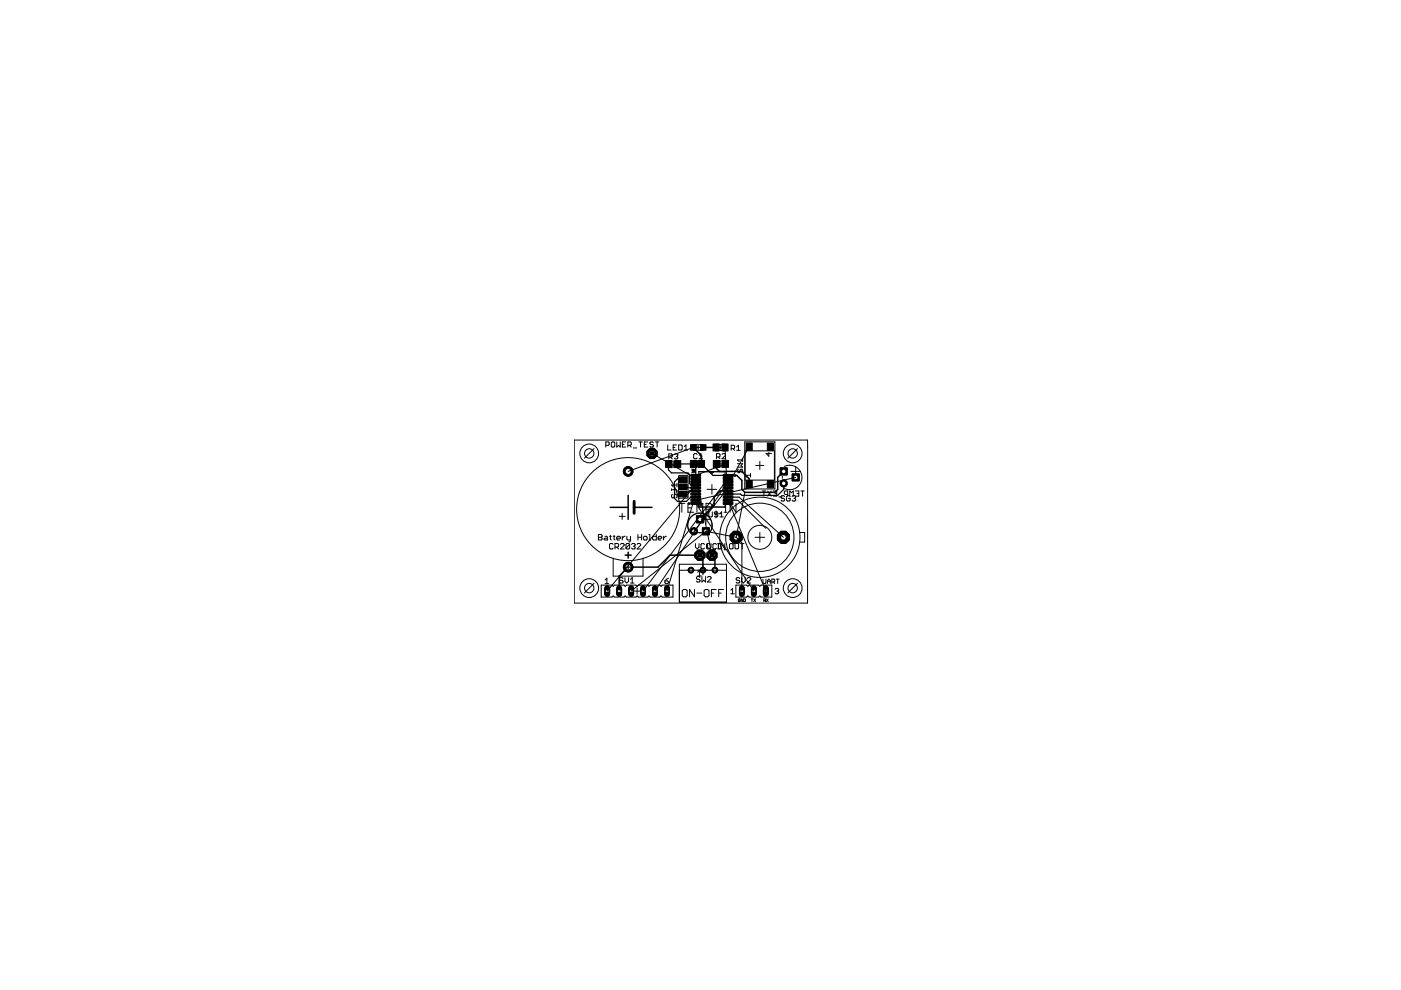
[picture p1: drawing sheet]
<svg xmlns="http://www.w3.org/2000/svg" width="297mm" height="210mm" viewBox="0 0 297 210" stroke-linecap="round" stroke-linejoin="round" font-family="sans-serif">
<g fill="none" stroke="#000" stroke-width=".21">
<path d="M166.3 98.9a2.6 2.6 0 0 1 3.7 2.3 2.6 2.6 0 0 1-3.7 2.4M167.7 99.9h2M168.7 98.9v2.1M161.6 104.1h.7M162 104.1v1.1M162.8 104.1l.7 1.1M163.5 104.1l-.7 1.1M164 104.1h.7v1.1h-.7M164.3 104.6h.4M165.1 105.4h.7M165.9 101v.4M167 104.8h-.5l-.2-.2v-.3l.2-.2h.5v1.1"/>
<path d="M167.4 105.2v-1.1l.4 .4 .4-.4v1.1M168.6 104.1h.8v1.1h-.8M169 104.6h.4M169.8 104.1h.7M170.2 104.1v1.1"/>
</g>
<circle cx="147.1" cy="112.6" r=".74" fill="#000" stroke="#000" stroke-width=".21"/>
<circle cx="147.1" cy="112.6" r=".49" fill="#fff" stroke="#000" stroke-width=".21"/>
<path d="M147.7 109.4h1.4v1.4h-1.4z" fill="#000" stroke="#000" stroke-width=".21"/>
<circle cx="148.4" cy="110.1" r=".49" fill="#fff" stroke="#000" stroke-width=".21"/>
<path d="M148.9 111.9h1.5v1.5h-1.5z" fill="#000" stroke="#000" stroke-width=".21"/>
<circle cx="149.7" cy="112.6" r=".49" fill="#fff" stroke="#000" stroke-width=".21"/>
<circle cx="166.2" cy="102.5" r=".74" fill="#000" stroke="#000" stroke-width=".21"/>
<circle cx="166.2" cy="102.5" r=".49" fill="#fff" stroke="#000" stroke-width=".21"/>
<path d="M168 100.5h1.4v1.5h-1.4z" fill="#000" stroke="#000" stroke-width=".21"/>
<circle cx="168.7" cy="101.2" r=".49" fill="#fff" stroke="#000" stroke-width=".21"/>
<path d="M165.4 99.2h1.5v1.5h-1.5z" fill="#000" stroke="#000" stroke-width=".21"/>
<circle cx="166.2" cy="99.9" r=".49" fill="#fff" stroke="#000" stroke-width=".21"/>
<circle cx="156.1" cy="113.9" r="1.38" fill="#000" stroke="#000" stroke-width=".21"/>
<circle cx="156.1" cy="113.9" r=".59" fill="#fff" stroke="#000" stroke-width=".21"/>
<circle cx="166.1" cy="113.9" r="1.38" fill="#000" stroke="#000" stroke-width=".21"/>
<circle cx="166.1" cy="113.9" r=".59" fill="#fff" stroke="#000" stroke-width=".21"/>
<circle cx="133.2" cy="99.9" r="1.02" fill="#000" stroke="#000" stroke-width=".21"/>
<circle cx="133.2" cy="99.9" r=".64" fill="#fff" stroke="#000" stroke-width=".21"/>
<circle cx="133.2" cy="120.2" r="1.02" fill="#000" stroke="#000" stroke-width=".21"/>
<circle cx="133.2" cy="120.2" r=".64" fill="#fff" stroke="#000" stroke-width=".21"/>
<path d="M128.7 124.7v1.2" fill="none" stroke="#000" stroke-width="1.2"/>
<circle cx="128.7" cy="125.3" r=".4" fill="#fff" stroke="#000" stroke-width=".21"/>
<path d="M131.3 124.7v1.2" fill="none" stroke="#000" stroke-width="1.2"/>
<circle cx="131.3" cy="125.3" r=".4" fill="#fff" stroke="#000" stroke-width=".21"/>
<path d="M133.8 124.7v1.2" fill="none" stroke="#000" stroke-width="1.2"/>
<circle cx="133.8" cy="125.3" r=".4" fill="#fff" stroke="#000" stroke-width=".21"/>
<path d="M136.3 124.7v1.2" fill="none" stroke="#000" stroke-width="1.2"/>
<circle cx="136.3" cy="125.3" r=".4" fill="#fff" stroke="#000" stroke-width=".21"/>
<path d="M138.9 124.7v1.2" fill="none" stroke="#000" stroke-width="1.2"/>
<circle cx="138.9" cy="125.3" r=".4" fill="#fff" stroke="#000" stroke-width=".21"/>
<path d="M141.4 124.7v1.2" fill="none" stroke="#000" stroke-width="1.2"/>
<circle cx="141.4" cy="125.3" r=".4" fill="#fff" stroke="#000" stroke-width=".21"/>
<circle cx="149" cy="120.9" r=".59" fill="#000" stroke="#000" stroke-width=".21"/>
<circle cx="149" cy="120.9" r=".4" fill="#fff" stroke="#000" stroke-width=".21"/>
<circle cx="146.5" cy="120.9" r=".59" fill="#000" stroke="#000" stroke-width=".21"/>
<circle cx="146.5" cy="120.9" r=".4" fill="#fff" stroke="#000" stroke-width=".21"/>
<circle cx="151.6" cy="120.9" r=".59" fill="#000" stroke="#000" stroke-width=".21"/>
<circle cx="151.6" cy="120.9" r=".4" fill="#fff" stroke="#000" stroke-width=".21"/>
<circle cx="150.9" cy="117.7" r="1.17" fill="#000" stroke="#000" stroke-width=".21"/>
<circle cx="150.9" cy="117.7" r=".66" fill="#fff" stroke="#000" stroke-width=".21"/>
<circle cx="148.4" cy="117.7" r="1.17" fill="#000" stroke="#000" stroke-width=".21"/>
<circle cx="148.4" cy="117.7" r=".66" fill="#fff" stroke="#000" stroke-width=".21"/>
<circle cx="138.2" cy="96.1" r="1.17" fill="#000" stroke="#000" stroke-width=".21"/>
<circle cx="138.2" cy="96.1" r=".66" fill="#fff" stroke="#000" stroke-width=".21"/>
<path d="M157.3 124.7v1.2" fill="none" stroke="#000" stroke-width="1.2"/>
<circle cx="157.3" cy="125.3" r=".4" fill="#fff" stroke="#000" stroke-width=".21"/>
<path d="M159.8 124.7v1.2" fill="none" stroke="#000" stroke-width="1.2"/>
<circle cx="159.8" cy="125.3" r=".4" fill="#fff" stroke="#000" stroke-width=".21"/>
<path d="M162.4 124.7v1.2" fill="none" stroke="#000" stroke-width="1.2"/>
<circle cx="162.4" cy="125.3" r=".4" fill="#fff" stroke="#000" stroke-width=".21"/>
<g fill="#000" stroke="#000" stroke-width=".21">
<path d="M141.1 97.7h1.3v1.4h-1.3zM143 97.7h1.3v1.4h-1.3zM146.4 97.6h1.3v1.5h-1.3zM146.4 94.3h1.2v1.2h-1.2zM148.1 97.6h1.3v1.5h-1.3zM148.5 94.3h1.2v1.2h-1.2zM151.2 94.1h1.3v1.5h-1.3zM151.2 97.6h1.3v1.5h-1.3zM153.1 94.1h1.3v1.5h-1.3zM153.1 97.6h1.4v1.5h-1.4zM158.2 93.9h1.3v1.6h-1.3zM162.7 93.9h1.3v1.6h-1.3z"/>
<path d="M144.1 104.1h1.6v1.2h-1.6zM144.1 102.6h1.6v1.2h-1.6zM144.1 101.1h1.6v1.2h-1.6zM146.5 100.6h2v.4h-2zM146.5 101.2h2v.5h-2zM146.5 101.9h2v.4h-2zM146.5 102.6h2v.4h-2zM146.5 103.2h2v.4h-2zM146.5 103.9h2v.4h-2zM146.5 104.5h2v.5h-2zM146.5 105.2h2v.4h-2zM146.5 105.9h2v.4h-2z"/>
<path d="M146.5 106.5h2v.4h-2zM153.3 106.5h2.1v.4h-2.1zM153.3 105.9h2.1v.4h-2.1zM153.3 105.2h2.1v.4h-2.1zM153.3 104.5h2.1v.5h-2.1zM153.3 103.9h2.1v.4h-2.1zM153.3 103.2h2.1v.4h-2.1zM153.3 102.6h2.1v.4h-2.1zM153.3 101.9h2.1v.4h-2.1zM153.3 101.2h2.1v.5h-2.1zM153.3 100.6h2.1v.4h-2.1zM158.2 101.9h1.3v1.5h-1.3z"/>
<path d="M162.7 101.9h1.3v1.5h-1.3z"/>
</g>
<path d="M141.8 98.4l-.1 1.2 .7 .7h3.5l.3 .3v1.9l.3 .3h1M143.7 98.4h3.3l.5 .4v2M148.7 98.4l2.5 2.4h3.2M144.9 103.2l.2 .2h2.4M144.9 101.7l-.2-.2h-1.1l-.6 .7v3.5l.6 .6h1.9l.9-.9h1.1M147.5 104.1h-1.3l-.3 .3h-.7l-.3 .3M154.4 106.1h2M154.4 105.4h2.3M166.2 102.5v1.3l-1.3 1.2h-7.6l-.3-.2h-2.6" fill="none" stroke="#000" stroke-width=".25"/>
<path d="M147 94.9l1.7 1.7v1.8M148.7 96.8h.1M149.1 94.9h2.7M151.9 98.4h.1M151.9 98.4v.9l.6 .6h4.8l1.5 1.6v1.2M166.2 99.9l-1.3 1.3v2.6l-.6 .6h-6.4l-.6-.6v-1.9l-1.1-1.1h-1.8M150.9 117.7l.7 .6v2.6M154.4 104.1h-1.7l-1.3 1.3v1.7l-3 3M149 120.9v-2.6l-.6-.6h-6.4l-2.5 2.5h-6.3l-1.9 2v3.1" fill="none" stroke="#000" stroke-width=".32"/>
<circle cx="147.1" cy="112.6" r=".74" fill="#000" stroke="#000" stroke-width=".21"/>
<circle cx="147.1" cy="112.6" r=".49" fill="#fff" stroke="#000" stroke-width=".21"/>
<path d="M147.7 109.4h1.4v1.4h-1.4z" fill="#000" stroke="#000" stroke-width=".21"/>
<circle cx="148.4" cy="110.1" r=".49" fill="#fff" stroke="#000" stroke-width=".21"/>
<path d="M148.9 111.9h1.5v1.5h-1.5z" fill="#000" stroke="#000" stroke-width=".21"/>
<circle cx="149.7" cy="112.6" r=".49" fill="#fff" stroke="#000" stroke-width=".21"/>
<circle cx="166.2" cy="102.5" r=".74" fill="#000" stroke="#000" stroke-width=".21"/>
<circle cx="166.2" cy="102.5" r=".49" fill="#fff" stroke="#000" stroke-width=".21"/>
<path d="M168 100.5h1.4v1.5h-1.4z" fill="#000" stroke="#000" stroke-width=".21"/>
<circle cx="168.7" cy="101.2" r=".49" fill="#fff" stroke="#000" stroke-width=".21"/>
<path d="M165.4 99.2h1.5v1.5h-1.5z" fill="#000" stroke="#000" stroke-width=".21"/>
<circle cx="166.2" cy="99.9" r=".49" fill="#fff" stroke="#000" stroke-width=".21"/>
<circle cx="156.1" cy="113.9" r="1.38" fill="#000" stroke="#000" stroke-width=".21"/>
<circle cx="156.1" cy="113.9" r=".59" fill="#fff" stroke="#000" stroke-width=".21"/>
<circle cx="166.1" cy="113.9" r="1.38" fill="#000" stroke="#000" stroke-width=".21"/>
<circle cx="166.1" cy="113.9" r=".59" fill="#fff" stroke="#000" stroke-width=".21"/>
<circle cx="133.2" cy="99.9" r="1.02" fill="#000" stroke="#000" stroke-width=".21"/>
<circle cx="133.2" cy="99.9" r=".64" fill="#fff" stroke="#000" stroke-width=".21"/>
<circle cx="133.2" cy="120.2" r="1.02" fill="#000" stroke="#000" stroke-width=".21"/>
<circle cx="133.2" cy="120.2" r=".64" fill="#fff" stroke="#000" stroke-width=".21"/>
<path d="M128.7 124.7v1.2" fill="none" stroke="#000" stroke-width="1.2"/>
<circle cx="128.7" cy="125.3" r=".4" fill="#fff" stroke="#000" stroke-width=".21"/>
<path d="M131.3 124.7v1.2" fill="none" stroke="#000" stroke-width="1.2"/>
<circle cx="131.3" cy="125.3" r=".4" fill="#fff" stroke="#000" stroke-width=".21"/>
<path d="M133.8 124.7v1.2" fill="none" stroke="#000" stroke-width="1.2"/>
<circle cx="133.8" cy="125.3" r=".4" fill="#fff" stroke="#000" stroke-width=".21"/>
<path d="M136.3 124.7v1.2" fill="none" stroke="#000" stroke-width="1.2"/>
<circle cx="136.3" cy="125.3" r=".4" fill="#fff" stroke="#000" stroke-width=".21"/>
<path d="M138.9 124.7v1.2" fill="none" stroke="#000" stroke-width="1.2"/>
<circle cx="138.9" cy="125.3" r=".4" fill="#fff" stroke="#000" stroke-width=".21"/>
<path d="M141.4 124.7v1.2" fill="none" stroke="#000" stroke-width="1.2"/>
<circle cx="141.4" cy="125.3" r=".4" fill="#fff" stroke="#000" stroke-width=".21"/>
<circle cx="149" cy="120.9" r=".59" fill="#000" stroke="#000" stroke-width=".21"/>
<circle cx="149" cy="120.9" r=".4" fill="#fff" stroke="#000" stroke-width=".21"/>
<circle cx="146.5" cy="120.9" r=".59" fill="#000" stroke="#000" stroke-width=".21"/>
<circle cx="146.5" cy="120.9" r=".4" fill="#fff" stroke="#000" stroke-width=".21"/>
<circle cx="151.6" cy="120.9" r=".59" fill="#000" stroke="#000" stroke-width=".21"/>
<circle cx="151.6" cy="120.9" r=".4" fill="#fff" stroke="#000" stroke-width=".21"/>
<circle cx="150.9" cy="117.7" r="1.17" fill="#000" stroke="#000" stroke-width=".21"/>
<circle cx="150.9" cy="117.7" r=".66" fill="#fff" stroke="#000" stroke-width=".21"/>
<circle cx="148.4" cy="117.7" r="1.17" fill="#000" stroke="#000" stroke-width=".21"/>
<circle cx="148.4" cy="117.7" r=".66" fill="#fff" stroke="#000" stroke-width=".21"/>
<circle cx="138.2" cy="96.1" r="1.17" fill="#000" stroke="#000" stroke-width=".21"/>
<circle cx="138.2" cy="96.1" r=".66" fill="#fff" stroke="#000" stroke-width=".21"/>
<path d="M157.3 124.7v1.2" fill="none" stroke="#000" stroke-width="1.2"/>
<circle cx="157.3" cy="125.3" r=".4" fill="#fff" stroke="#000" stroke-width=".21"/>
<path d="M159.8 124.7v1.2" fill="none" stroke="#000" stroke-width="1.2"/>
<circle cx="159.8" cy="125.3" r=".4" fill="#fff" stroke="#000" stroke-width=".21"/>
<path d="M162.4 124.7v1.2" fill="none" stroke="#000" stroke-width="1.2"/>
<circle cx="162.4" cy="125.3" r=".4" fill="#fff" stroke="#000" stroke-width=".21"/>
<g fill="none" stroke="#000" stroke-width=".21">
<path d="M121.8 93.3h49.4v34.6h-49.4zM125.9 95.1l-2 2.1M128.4 94.4h.6l.2-.2v-.3l-.2-.2h-.6v1.1M129.6 93.9l.2-.2 .5 .2v.7l-.1 .2-.6-.2zM130.8 93.7v1.1l.3-.4 .4 .4v-1.1M132 94.2h.3M132.7 93.7h-.7v1.1h.7M133.1 94.4h.6l.1-.5-.1-.2h-.6v1.1M133.5 94.4l.3 .4M134.3 95h.7M135.4 93.7h.8M135.8 93.7v1.1"/>
<path d="M136.6 94.2h.4M137.4 93.7h-.8v1.1h.8M137.8 96.1h.9M138.2 95.7v.9M138.2 96.1l9.3 5.4M138.5 93.9l-.2-.2h-.3l-.2 .2 .2 .3h.3l.2 .2-.2 .4h-.3l-.2-.2M139 93.7h.7M139.3 93.7v1.1M141.6 94.3v1.1h.7M141.8 96.9h.5l.2-.1v-.4l-.2-.2h-.5v1.1M142.2 96.9l.3 .4M142.2 98.4h1"/>
<path d="M142.3 99h.8M142.3 97.8h.8M142.7 97.9v1M142.7 94.9h.4M143 96.4l.5-.2 .2 .2-.2 .4M143.3 96.8h.2M143.4 94.3h-.7v1.1h.7M143.5 96.8l.2 .1-.2 .4-.5-.2M143.9 94.3h.5l.2 .2v.7l-.2 .2h-.5zM145.1 95.4h.7M145.1 94.7l.3-.4v1.1M146.7 99.5l.8 .7"/>
<path d="M146.7 99.8h.8M147 94.9l-13.8 5M147.1 99.5v.7M147.1 94.5l.3 .3-.3 .4M147.1 95.5h1.4M147.3 98.4h1.1M147.5 97.7h.8M147.5 99.5l-.8 .7M147.5 99h.8M147.5 94.3h1.1M147.6 94.9h.9M147.8 96.4l-.2-.2-.5 .2v.7l.2 .2 .5-.2"/>
<path d="M147.9 97.8v1.1M148 94.5v.8M148.2 97.3h.8M148.2 96.5l.4-.3v1.1M149 94.5l-.3 .3 .3 .4M151.9 96.9h.6l.2-.2v-.3l-.2-.2h-.6v1.1M152.3 96.9l.4 .4M152.3 98.4h1.1M152.4 95.5h.8M152.4 94.2h.8M152.4 94.9h.8M152.4 97.7h.8"/>
<path d="M152.4 99h.8M152.8 94.5v.8M152.8 97.8v1.1M153.1 96.4l.2-.2 .5 .2v.1l-.7 .8h.7M153.7 94.9l.7 11.8M153.8 98.4l-6.3 2.4 3.4 16.9M155 95.1h.6l.2-.2v-.3l-.2-.2h-.6v1.1M155.4 95.1l.4 .4M156.2 95.5h.7M156.2 94.8l.4-.4v1.1M156.4 98.3h1.1l-.4 .4 .4 .3h-1.1M156.5 99.5l-.1 .2v.3l.1 .2 .4-.2v-.3l.2-.2 .4 .2v.3l-.2 .2"/>
<path d="M157.5 97.2v.7M157.5 97.5h-1.1l.3 .4M157.9 93.7h6.4v10h-6.4zM158 95.6h6.2v6.2h-6.2zM158.8 94.7l-4.4 8.1M160.2 98.7h1.7M161.1 97.8v1.7M163 95.9v.8l-.6-.6h1.2M169.1 95.1l-2.1 2.1M126.9 113.3h.6l.2 .2-.2 .4 .2 .4-.2 .2h-.6zM126.9 113.9h.6M128.2 113.7h.4l.2 .2v.6h-.6l-.2-.2 .2-.2h.6"/>
<path d="M129.2 113.7h.4M129.4 113.5v.8l.2 .2M130 113.7h.4M130 115.4l-.2-.2h-.4l-.2 .2v.8l.2 .2h.4l.2-.2M130 118.3v3.9h6.3v-3.9M130.2 113.5v.8l.2 .2M130.4 116h.6l.2-.2v-.4l-.2-.2h-.6v1.2M130.8 114.1h.8l-.2-.4h-.4l-.2 .2v.4l.2 .2h.4M130.8 116l.4 .4M131.3 109.5h1.2M131.6 115.4l.1-.2h.4l.2 .2v.2l-.7 .8h.7M131.9 108.8v1.3"/>
<path d="M131.9 113.7v.8M132.5 113.7h-.2l-.4 .4M132.9 113.7v.6l.2 .2h.6M133.2 119.2v2.1M133.5 115.4l-.2-.2h-.4l-.2 .2v.8M133.5 115.4v.8l-.2 .2h-.4l-.2-.2M133.5 115.4l-.8 .8M133.7 113.7v1l-.4 .2M133.9 115.4l.2-.2h.4l.2 .2-.2 .4M134.3 115.8h.2M134.5 115.8l.2 .2-.2 .4h-.4l-.2-.2M135.1 115.4l.2-.2h.3l.2 .2v.2l-.7 .8h.7"/>
<path d="M135.3 113.9h.7M135.3 113.3v1.2M136 113.3v1.2M136.6 113.7h.4l.2 .2v.4l-.2 .2h-.4l-.2-.2v-.4zM137.6 113.3h.2v1.2M137.6 114.5h.4M139.1 113.3v1.2h-.5l-.2-.2v-.4l.2-.2h.5M139.5 114.1h.8l-.2-.4h-.4l-.2 .2v.4l.2 .2h.4M140.7 113.7v.8M141.3 113.7h-.2l-.4 .4M142.4 103.8h.9l.2 .2-.2 .4M142.4 103.6v.4"/>
<path d="M142.6 104.8l-.2 .2v.4l.2 .2 .4-.2v-.4l.2-.2 .3 .2v.4l-.2 .2M143.5 102.8h-1.1l.4 .4M143.5 102.5v.7M143.8 103.2h.3M143.9 100.9l1.7-.1 .3 .2v4.4l-.2 .2h-1.6l-.2-.1zM143.9 106.7h1.3M144 119.6h10v8.1h-10zM144.5 103.2h.8M144.6 106.7v1.9M144.9 100.9v.5M144.9 102.8v.8M144.9 105v.5"/>
<path d="M145.6 103.2h.3M145.9 107.7h.6M146 106.6v.3h.2v-.3M146 112.5a2.59 2.59 0 0 1 2.4-3.7 2.59 2.59 0 0 1 2.3 3.7M146.5 109.6a2.59 2.59 0 0 1 3.6-.2 2.59 2.59 0 0 1 .4 3.5h-4.2a2.61 2.61 0 0 1 .2-3.3zM147.1 106.7h-1.2v1.9h1.2M147.4 115.3v.7l.4 .4 .4-.4v-.7M147.5 102.8l-18.8 22.5M147.5 106.7l12.3 18.6M147.5 104.8l-6.1 20.5M147.8 108.6v-1.9l.6 .7 .6-.7v1.9M148 117.7h.8"/>
<path d="M148.1 100h5.6v7.5h-5.6zM148.1 106.6h-1.3v.3h1.3M148.1 100.6h-1.3v.4h1.3M148.1 101.3h-1.3v.3h1.3M148.1 101.9h-1.3v.4h1.3M148.1 102.6h-1.3v.4h1.3M148.1 103.3h-1.3v.3h1.3M148.1 103.9h-1.3v.4h1.3M148.1 104.6h-1.3v.3h1.3M148.1 105.2h-1.3v.4h1.3M148.1 105.9h-1.3v.4h1.3M148.4 117.3v.8"/>
<path d="M148.7 110.1h2M149 119.9v2M149.4 115.4l-.2-.1h-.4l-.2 .1v.8l.2 .2h.4l.2-.2M149.7 109.1v2M149.7 108h.9l.3-.3v-.7l-.3-.3h-.9v1.9M149.9 103.8h2.1M150 115.3h.4l.2 .1M150 115.3l-.2 .1v.8l.2 .2h.4M150 115.3v.7l.4 .4M150.3 108.5v.9l.2 .2 .5-.2v-.9M150.5 117.7h.8M150.6 116.2l-.2 .2"/>
<path d="M150.6 100l.3 .3 .2-.1 .1-.2M150.7 115.3v.7l-.3 .4M150.9 102.7v2.1M150.9 117.3v.8M151 116.6h.7M151.6 108.9h1.2M151.8 108.3v1.5M151.9 115.4l-.2-.1h-.4l-.1 .1v.8l.1 .2h.4l.2-.2M152.1 115.3h.8l.2 .1M152.2 108.7l-.2-.2h-.4l-.1 .2 .1 .4 .6 .1-.2 .4h-.4l-.1-.2M152.3 115.3v1.1M152.3 116.2l.2 .2"/>
<path d="M152.5 115.3l-.2 .1M152.6 109.6h.8M152.6 108.9l.4-.4v1.1M153.1 116.2l-.2 .2h-.8M153.5 116.6h.8M153.5 106.7h.6M153.5 108.6h.6M153.7 115.3v1.1l-.8-1.1v1.1M153.7 106.6h1.3v.3h-1.3M153.7 100.6h1.3v.4h-1.3M153.7 101.3h1.3v.3h-1.3M153.7 101.9h1.3v.4h-1.3"/>
<path d="M153.7 102.6h1.3v.4h-1.3M153.7 103.3h1.3v.3h-1.3M153.7 103.9h1.3v.4h-1.3M153.7 104.6h1.3v.3h-1.3M153.7 105.2h1.3v.4h-1.3M153.7 105.9h1.3v.4h-1.3M153.8 106.7v1.9M154.4 101.5l-18.1 23.8M154.4 102.1l-15.5 23.2M154.4 103.4l-7.3 9.2M154.4 106.1l8 19.2M154.9 115.3h.3l.2 .1v.8l-.2 .2h-.3l-.2-.2v-.8z"/>
<path d="M155.7 100.6v.4h.2v-.4M155.8 115.3v.9l.2 .2h.4l.2-.2v-.9M156 106.7v1.9l-1.2-1.9v1.9M156.1 113.9l1.2 1.2v10.2M156.1 113.9l-6.4-1.3-15.9 12.7M156.4 106.1l6 5.9M156.7 105.4l9.4 8.5M157 115.3h.8M157.4 115.3v1.1M157.9 104.4l-1.8 9.5M159.1 100.8h-1.1l.3 .4M159.1 100.4v.8"/>
<path d="M160.1 113.9h2M161.1 112.9v2M166.3 105.3l-.1-.2h-.4l-.2 .4 .2 .2h.4l.1 .3-.1 .2h-.4l-.2-.2M167.5 105.3l-.2-.2h-.3l-.2 .2v.7l.2 .2h.3l.2-.2v-.3h-.3M167.9 105.3l.2-.2h.4l.2 .2-.2 .4M168.3 105.7h.2M168.5 105.7l.2 .2-.2 .3h-.4l-.2-.2M168.7 101.2l-21.2 4.9M169.5 112.9h1.1v2h-1.1M125.9 123.7l-2 2M127.5 124.1h2.3l.2 .2 .3-.2h2l.2 .2 .3-.2h2l.3 .2 .2-.2h2.1l.2 .2 .3-.2h2l.2 .2 .3-.2h2.3v2.5h-2.3l-.3-.3-.2 .3h-2l-.3-.3-.2 .3h-2.1l-.2-.3-.3 .3h-2l-.3-.3-.2 .3h-2l-.3-.3-.2 .3h-2.3zM128.2 124.8h.3v-.2h.5v.2h.2v1h-.2v.3h-.5v-.3h-.3z"/>
<path d="M128.3 123l.4-.4v1.1M128.3 123.7h.8M131 124.6h.5v.2h.3v1h-.3v.3h-.5v-.3h-.2v-1h.2zM132.1 122.7l-.2-.2h-.4l-.2 .4 .2 .1h.4l.2 .4-.2 .2h-.4l-.2-.2M132.2 120.2h2M132.5 122.5v.7l.4 .4 .4-.4v-.7M133.3 124.8h.3v-.2h.5v.2h.2v1h-.2v.3h-.5v-.3h-.3zM133.7 122.9l.3-.4v1.1M133.7 123.6h.7M134.4 125.3h1.4M135.1 124.7v1.3M136.1 124.6h.5v.2h.2v1h-.2v.3h-.5v-.3h-.3v-1h.3z"/>
<path d="M138.4 124.8h.2v-.2h.5v.2h.3v1h-.3v.3h-.5v-.3h-.2zM140.9 124.8h.3v-.2h.5v.2h.2v1h-.2v.3h-.5v-.3h-.3zM141 123.2h.5l.2 .3-.2 .2h-.3l-.2-.2zM141.7 122.6l-.7 .6M144 120.9h10M144.7 125.2l.2-.2h.5l.3 .2v1.1l-.3 .2h-.5l-.2-.2zM147.2 125v1.5l-1-1.5v1.5M147.7 125.8h1.1M147.9 121.3l.4-.4v1.2M147.9 122.1h.8M148.4 122.4l-.2-.2h-.4l-.1 .2 .1 .4h.4l.2 .2-.2 .4h-.4l-.1-.2M148.8 122.2v1.2l.4-.4 .4 .4v-1.2"/>
<path d="M149.5 125h.6l.2 .2v1.1l-.2 .2h-.6l-.2-.2v-1.1zM150 122.4l.2-.2h.4l.2 .2v.2l-.8 .8h.8M150.8 125.8h.5M151.8 125h-1v1.5M152.4 125.8h.5M153.4 125h-1v1.5M154.9 125.1l.4-.3v1.1M154.9 125.9h.8M156 124.1h2.3l.3 .2 .2-.2h2l.3 .2 .3-.2h2.2v2.5h-2.2l-.3-.3-.3 .3h-2l-.2-.3-.3 .3h-2.3zM156.8 124.8h.2v-.2h.5v.2h.3v1h-.3v.3h-.5v-.3h-.2zM156.8 122.7l-.1-.2h-.4l-.2 .4 .2 .1h.4l.1 .4-.1 .2h-.4l-.2-.2M156.9 127.1h-.4l.1 .5 .3-.2v-.1h-.2"/>
<path d="M157.5 127v.6l-.4-.6v.6M157.7 127l.4 .1-.2 .5h-.2zM158 122.5v.7l-.4 .4-.4-.4M158.4 122.7l.2-.2h.4l.2 .2v.2l-.8 .7h.8M159.3 127h.3M159.3 124.8h.3v-.2h.5v.2h.2v1h-.2v.3h-.5v-.3h-.3zM159.4 127v.6M159.8 127l.4 .6M160.2 127l-.4 .6M161.8 122.8v.8l.1 .1 .5-.1v-.8M161.8 125.3h1.1M161.9 124.8h.2v-.2h.5v.2h.3v1h-.3v.3h-.5v-.3h-.2z"/>
<path d="M161.9 127.4l.4-.1-.1-.3h-.3v.6M162.1 127.4l.2 .2M162.4 124.8v1.1M162.5 127l.4 .6M162.7 123.7v-.6l.3-.3 .3 .3v.6M162.7 123.3h.6M162.9 127l-.4 .6M163.6 123.4h.5l.2-.5-.2-.1h-.5v.9M164 123.4l.3 .3M164.3 124.9l.2-.1h.4l.2 .1-.2 .4M164.6 122.8h.6M164.7 125.3h.2"/>
<path d="M164.9 122.8v.9M164.9 125.3l.2 .2-.2 .4h-.4l-.2-.2M169.1 123.7l-2.1 2"/>
<circle cx="124.9" cy="96.1" r="1.99"/>
<circle cx="124.9" cy="96.1" r=".99"/>
<circle cx="168.1" cy="96.1" r="1.99"/>
<circle cx="168.1" cy="96.1" r=".99"/>
<circle cx="133.2" cy="108" r="10.9"/>
<circle cx="161.1" cy="113.9" r="8.5"/>
<circle cx="161.1" cy="113.9" r="7.2"/>
<circle cx="161.1" cy="113.9" r="2.54"/>
<circle cx="124.9" cy="124.7" r="1.99"/>
<circle cx="124.9" cy="124.7" r=".99"/>
<circle cx="168.1" cy="124.7" r="1.99"/>
<circle cx="168.1" cy="124.7" r=".99"/>
</g>
<path d="M129.4 107.6h3.8M132.5 117.7h1.3M133.2 105v5.1M133.2 117.1v1.2M134.5 107.6h3.7" fill="none" stroke="#000" stroke-width=".32"/>
<path d="M134.5 106.3v2.5" fill="none" stroke="#000" stroke-width=".61"/>
<g fill="#000" stroke="#000" stroke-width=".21">
<path d="M137.9 95.8h.7v.7h-.7zM141.7 97.7h.6v1.4h-.6zM143.1 97.7h.7v1.4h-.7zM146.8 97.6h.7v1.5h-.7zM147 94.3h.6v.3h-.6zM147 95.2l.1 .3zM147.3 95.2h.3v.3h-.3zM147.3 95h.3v.2h-.3zM147.3 94.6h.3v.1h-.3zM147.4 94.7h.2v.4h-.2zM147.8 94.8h.3v.2h-.3zM148.2 97.6h.8v1.5h-.8z"/>
<path d="M148.5 94.3h.6v.3h-.6zM148.5 95.2h.6v.3h-.6zM148.5 94.6h.3v.1h-.3zM148.5 95h.3v.2h-.3zM148.5 94.7h.2v.4h-.2zM151.7 94.2h.7v1.4h-.7zM151.8 97.7h.6v1.4h-.6zM153.2 94.2h.6v1.4h-.6zM153.2 97.7h.7v1.4h-.7zM144.1 102.7h1.5v1h-1.5zM148.1 117.4h.6v.6h-.6zM150.6 117.4h.7v.6h-.7z"/>
<path d="M128.6 124.6h.3v.5h-.3zM128.6 125.6h.3v.5h-.3zM131.1 124.6h.3v.5h-.3zM131.1 125.6h.3v.5h-.3zM133.7 124.6h.2v.5h-.2zM133.7 125.6h.2v.5h-.2zM136.2 124.6h.3v.5h-.3zM136.2 125.6h.3v.5h-.3zM138.7 124.6h.3v.5h-.3zM138.7 125.6h.3v.5h-.3zM141.3 124.6h.2v.5h-.2zM141.3 125.6h.2v.5h-.2z"/>
<path d="M157.2 124.6h.2v.5h-.2zM157.2 125.6h.2v.5h-.2zM159.7 124.6h.3v.5h-.3zM159.7 125.6h.3v.5h-.3zM162.2 124.6h.3v.5h-.3zM162.2 125.6h.3v.5h-.3z"/>
</g>
<g fill="#000" stroke="#000" stroke-width=".21">
<path d="M137.6 95.6a.83 .83 0 0 1 1.3 .1 .83 .83 0 0 1-.4 1.2 .83 .83 0 0 1-1.1-.8h.2a.68 .68 0 0 1 .9-.6 .68 .68 0 0 1 .2 1.1 .68 .68 0 0 1-1.1-.2v-.3h-.2z" fill-rule="evenodd"/>
<path d="M147.1 95.2h.2v.2h-.2l-.1-.1h.3h-.3z" fill-rule="evenodd"/>
<path d="M144.3 101.7a.77 .77 0 0 1 .8-.2 .77 .77 0 0 1 .5 .7h-1.5z" fill-rule="evenodd"/>
<path d="M144.1 104.2h1.5a.76 .76 0 0 1-.7 .8 .76 .76 0 0 1-.8-.8z" fill-rule="evenodd"/>
<path d="M147.7 117.2a.84 .84 0 0 1 1.4 .1 .84 .84 0 0 1-.5 1.2 .84 .84 0 0 1-1-.8h.1a.69 .69 0 0 1 1-.5 .69 .69 0 0 1 .1 1.1 .69 .69 0 0 1-1.1-.4v-.2h-.1z" fill-rule="evenodd"/>
<path d="M150.3 117.2a.84 .84 0 0 1 1.3 .1 .84 .84 0 0 1-.4 1.2 .84 .84 0 0 1-1.1-.8h.2a.69 .69 0 0 1 1-.5 .69 .69 0 0 1 .1 1.1 .69 .69 0 0 1-1.1-.4v-.2h-.2z" fill-rule="evenodd"/>
</g>
</svg>
